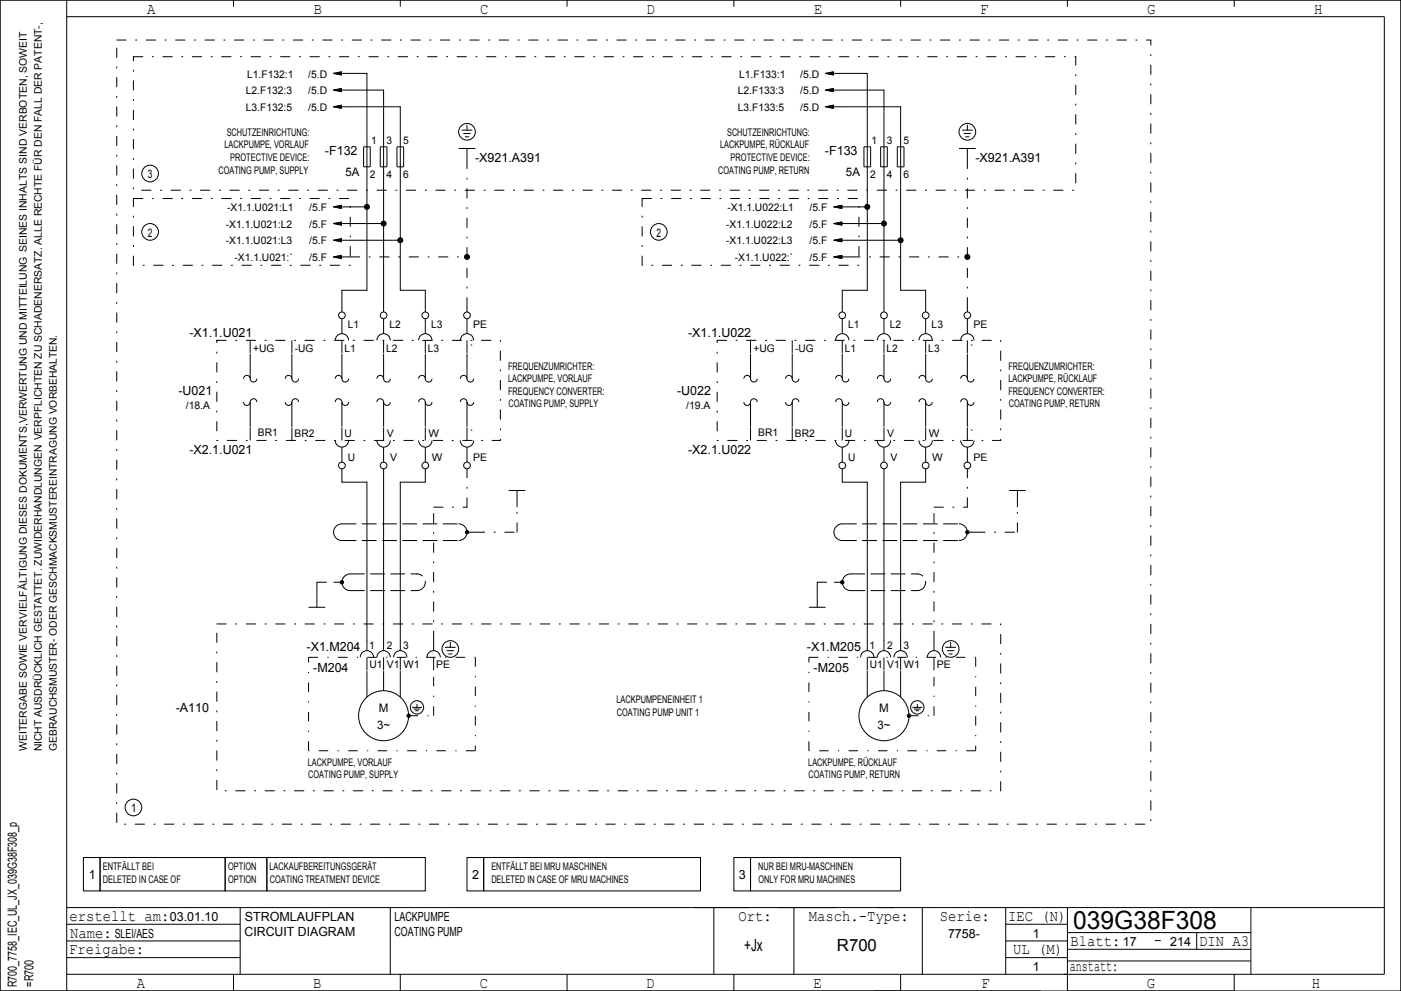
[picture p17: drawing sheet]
<svg xmlns="http://www.w3.org/2000/svg" width="420mm" height="297mm" viewBox="0 0 420 297" stroke-linecap="round" stroke-linejoin="round" font-family="sans-serif">
<defs><g id="words">
<text font-size="7.5" x="321.7" y="278.5">039G38F308</text>
<g font-size="5">
<text x="223.1" y="285">+Jx</text>
<text x="250.9" y="285">R700</text>
</g>
<g font-size="4.7">
<text x="44.1" y="4.2">A</text>
<text x="94" y="4.2">B</text>
<text x="143.9" y="4.2">C</text>
<text x="193.9" y="4.2">D</text>
<text x="244.1" y="4.2">E</text>
<text x="293.8" y="4.2">F</text>
<text x="344" y="4.2">G</text>
<text x="394" y="4.2">H</text>
<text x="20.8" y="276">erstellt am:</text>
<text x="221.3" y="276">Ort:</text>
<text x="242.5" y="276">Masch.­Type:</text>
<text x="281.7" y="276">Serie:</text>
<text x="302.2" y="276">IEC (N)</text>
<text x="21" y="281">Name:</text>
<text x="20.7" y="286">Freigabe:</text>
<text x="303.7" y="286">UL (M)</text>
<text x="320.9" y="283.5">Blatt:</text>
<text x="346" y="283.2">­</text>
<text x="359.5" y="283.5">DIN A3</text>
<text x="320.7" y="291">anstatt:</text>
<text x="41" y="296">A</text>
<text x="93.9" y="296">B</text>
<text x="143.8" y="296">C</text>
<text x="193.7" y="296">D</text>
<text x="243.9" y="296">E</text>
<text x="294.2" y="296">F</text>
<text x="343.8" y="296">G</text>
<text x="393.3" y="296">H</text>
</g>
<g font-size="3.8">
<text x="97.4" y="46.5">­F132</text>
<text x="247.3" y="46.5">­F133</text>
<text x="142.4" y="48.5">­X921.A391</text>
<text x="292.4" y="48.5">­X921.A391</text>
<text x="56.8" y="101">­X1.1.U021</text>
<text x="206.3" y="101">­X1.1.U022</text>
<text x="53.5" y="118.5">­U021</text>
<text x="203" y="118.5">­U022</text>
<text x="56.8" y="136">­X2.1.U021</text>
<text x="206.3" y="136">­X2.1.U022</text>
<text x="91.9" y="195">­X1.M204</text>
<text x="241.9" y="195">­X1.M205</text>
<text x="93.9" y="201.5">­M204</text>
<text x="243.9" y="201.5">­M205</text>
<text x="52.7" y="213.5">­A110</text>
<text x="26.6" y="263.5">1</text>
<text x="141.5" y="263.5">2</text>
<text x="221.5" y="263.5">3</text>
<text x="50.9" y="276">03.01.10</text>
<text x="73.4" y="276">STROMLAUFPLAN</text>
<text x="118.3" y="276">LACKPUMPE</text>
<text x="34.4" y="281">SLEI/AES</text>
<text x="73.3" y="280.5">CIRCUIT DIAGRAM</text>
<text x="118.3" y="280.5">COATING PUMP</text>
<text x="284.2" y="281">7758­</text>
<text x="309.6" y="281">1</text>
<text x="336.6" y="283.5">17</text>
<text x="350.8" y="283.5">214</text>
<text x="309.6" y="291">1</text>
<text x="5" y="295.8" transform="rotate(-90 5 295.8)">R700_7758_IEC_UL_JX_039G38F308_p</text>
<text x="10" y="295.7" transform="rotate(-90 10 295.7)">=R700</text>
</g>
<g font-size="3.5">
<text x="44.3" y="53.4">3</text>
<text x="103.6" y="52.9">5A</text>
<text x="253.6" y="52.9">5A</text>
<text x="44.3" y="70.9">2</text>
<text x="196.8" y="70.9">2</text>
<text x="113.5" y="213.4">M</text>
<text x="263.6" y="213.4">M</text>
<text x="113.1" y="218.4">3~</text>
<text x="263" y="218.4">3~</text>
<text x="39.3" y="243.4">1</text>
</g>
<g font-size="3.1">
<text x="74.1" y="23.2">L1.F132:1</text>
<text x="92.4" y="23.2">/5.D</text>
<text x="221.6" y="23.2">L1.F133:1</text>
<text x="239.9" y="23.2">/5.D</text>
<text x="73.7" y="28.3">L2.F132:3</text>
<text x="92.4" y="28.3">/5.D</text>
<text x="221.2" y="28.3">L2.F133:3</text>
<text x="239.9" y="28.3">/5.D</text>
<text x="73.7" y="33.2">L3.F132:5</text>
<text x="92.4" y="33.2">/5.D</text>
<text x="221.2" y="33.2">L3.F133:5</text>
<text x="239.9" y="33.2">/5.D</text>
<text x="68" y="40.7">SCHUTZEINRICHTUNG:</text>
<text x="218" y="40.7">SCHUTZEINRICHTUNG:</text>
<text x="67.3" y="44.5">LACKPUMPE, VORLAUF</text>
<text x="111.3" y="43.3">1</text>
<text x="115.9" y="43.3">3</text>
<text x="120.9" y="43.3">5</text>
<text x="215.9" y="44.5">LACKPUMPE, RÜCKLAUF</text>
<text x="261.3" y="43.3">1</text>
<text x="265.9" y="43.3">3</text>
<text x="270.9" y="43.3">5</text>
<text x="65.5" y="52">COATING PUMP, SUPPLY</text>
<text x="69" y="48.3">PROTECTIVE DEVICE:</text>
<text x="110.9" y="53.3">2</text>
<text x="115.9" y="53.3">4</text>
<text x="120.9" y="53.3">6</text>
<text x="215.3" y="52">COATING PUMP, RETURN</text>
<text x="219" y="48.3">PROTECTIVE DEVICE:</text>
<text x="260.9" y="53.3">2</text>
<text x="265.9" y="53.3">4</text>
<text x="270.9" y="53.3">6</text>
<text x="68.1" y="63.3">­X1.1.U021:L1</text>
<text x="92.7" y="63.3">/5.F</text>
<text x="218.1" y="63.3">­X1.1.U022:L1</text>
<text x="242.7" y="63.3">/5.F</text>
<text x="67.7" y="68.3">­X1.1.U021:L2</text>
<text x="92.7" y="68.3">/5.F</text>
<text x="217.7" y="68.3">­X1.1.U022:L2</text>
<text x="242.7" y="68.3">/5.F</text>
<text x="67.7" y="73.2">­X1.1.U021:L3</text>
<text x="92.7" y="73.2">/5.F</text>
<text x="217.7" y="73.2">­X1.1.U022:L3</text>
<text x="242.7" y="73.2">/5.F</text>
<text x="70.3" y="78.3">­X1.1.U021:`</text>
<text x="92.7" y="78.3">/5.F</text>
<text x="220.3" y="78.3">­X1.1.U022:`</text>
<text x="242.7" y="78.3">/5.F</text>
<text x="104.3" y="98.3">L1</text>
<text x="116.8" y="98.3">L2</text>
<text x="129.3" y="98.3">L3</text>
<text x="141.8" y="98.3">PE</text>
<text x="254.3" y="98.3">L1</text>
<text x="266.8" y="98.3">L2</text>
<text x="279.3" y="98.3">L3</text>
<text x="291.8" y="98.3">PE</text>
<text x="75.9" y="105.5">+UG</text>
<text x="88.4" y="105.5">­UG</text>
<text x="103.3" y="105.5">L1</text>
<text x="115.8" y="105.5">L2</text>
<text x="128.3" y="105.5">L3</text>
<text x="140.9" y="105.5">`</text>
<text x="225.9" y="105.5">+UG</text>
<text x="238.4" y="105.5">­UG</text>
<text x="253.3" y="105.5">L1</text>
<text x="265.8" y="105.5">L2</text>
<text x="278.3" y="105.5">L3</text>
<text x="290.9" y="105.5">`</text>
<text x="152.3" y="110.7">FREQUENZUMRICHTER:</text>
<text x="302.3" y="110.7">FREQUENZUMRICHTER:</text>
<text x="152.3" y="114.5">LACKPUMPE, VORLAUF</text>
<text x="152.3" y="118.3">FREQUENCY CONVERTER:</text>
<text x="302.3" y="114.5">LACKPUMPE, RÜCKLAUF</text>
<text x="302.3" y="118.3">FREQUENCY CONVERTER:</text>
<text x="55.7" y="122.6">/18.A</text>
<text x="152.4" y="122">COATING PUMP, SUPPLY</text>
<text x="205.7" y="122.6">/19.A</text>
<text x="302.4" y="122">COATING PUMP, RETURN</text>
<text x="77.3" y="130.8">BR1</text>
<text x="88.3" y="131">BR2</text>
<text x="103.3" y="131">U</text>
<text x="116" y="131">V</text>
<text x="128.5" y="131">W</text>
<text x="140.9" y="131">`</text>
<text x="227.3" y="130.8">BR1</text>
<text x="238.3" y="131">BR2</text>
<text x="253.3" y="131">U</text>
<text x="266" y="131">V</text>
<text x="278.5" y="131">W</text>
<text x="290.9" y="131">`</text>
<text x="104.3" y="138.3">U</text>
<text x="117" y="138.3">V</text>
<text x="129.5" y="138.3">W</text>
<text x="141.8" y="138.3">PE</text>
<text x="254.3" y="138.3">U</text>
<text x="267" y="138.3">V</text>
<text x="279.5" y="138.3">W</text>
<text x="291.8" y="138.3">PE</text>
<text x="110.7" y="194.5">1</text>
<text x="116" y="194.5">2</text>
<text x="120.9" y="194.5">3</text>
<text x="260.7" y="194.5">1</text>
<text x="266" y="194.5">2</text>
<text x="270.9" y="194.5">3</text>
<text x="110.8" y="200.2">U1</text>
<text x="116" y="200.2">V1</text>
<text x="121" y="200.2">W1</text>
<text x="130.8" y="200.2">PE</text>
<text x="260.8" y="200.2">U1</text>
<text x="266" y="200.2">V1</text>
<text x="271" y="200.2">W1</text>
<text x="280.8" y="200.2">PE</text>
<text x="184.8" y="210.7">LACKPUMPENEINHEIT 1</text>
<text x="184.9" y="214.5">COATING PUMP UNIT 1</text>
<text x="8" y="225" transform="rotate(-90 8 225)">WEITERGABE SOWIE VERVIELFÄLTIGUNG DIESES DOKUMENTS,VERWERTUNG UND MITTEILUNG SEINES INHALTS SIND VERBOTEN, SOWEIT</text>
<text x="12.5" y="225.2" transform="rotate(-90 12.5 225.2)">NICHT AUSDRÜCKLICH GESTATTET. ZUWIDERHANDLUNGEN VERPFLICHTEN ZU SCHADENERSATZ. ALLE RECHTE FÜR DEN FALL DER PATENT­,</text>
<text x="17" y="225.1" transform="rotate(-90 17 225.1)">GEBRAUCHSMUSTER­ ODER GESCHMACKSMUSTEREINTRAGUNG VORBEHALTEN.</text>
<text x="92.3" y="229.5">LACKPUMPE, VORLAUF</text>
<text x="92.4" y="233.3">COATING PUMP, SUPPLY</text>
<text x="242.3" y="229.5">LACKPUMPE, RÜCKLAUF</text>
<text x="242.4" y="233.3">COATING PUMP, RETURN</text>
<text x="30.8" y="260.8">ENTFÄLLT BEI</text>
<text x="68.4" y="260.8">OPTION</text>
<text x="80.8" y="260.8">LACKAUFBEREITUNGSGERÄT</text>
<text x="147.3" y="260.8">ENTFÄLLT BEI MRU MASCHINEN</text>
<text x="227.3" y="260.8">NUR BEI MRU­MASCHINEN</text>
<text x="30.8" y="264.5">DELETED IN CASE OF</text>
<text x="68.4" y="264.5">OPTION</text>
<text x="80.9" y="264.5">COATING TREATMENT DEVICE</text>
<text x="147.3" y="264.5">DELETED IN CASE OF MRU MACHINES</text>
<text x="227.4" y="264.5">ONLY FOR MRU MACHINES</text>
</g>
</g></defs>
<g fill="none" stroke="#000" stroke-width=".3" stroke-dasharray="2.8 2.8 .4 2.8">
<path d="M35 12h310v235h-310zM40 17h282.5v40h-282.5zM40 59.5h65v20h-65zM192.5 59.5h65v20h-65zM105 77h35M140 77v-27.5M255 77h35M290 77v-27.5M140 92v-15M290 92v-15M65 102h85v30h-85zM215 102h85v30h-85z"/>
<path d="M130 152h10M140 152v-10M142.5 159.5h12.5M155 159.5v-7.5M280 152h10M290 152v-10M292.5 159.5h12.5M305 159.5v-7.5M95 177v-2.5M95 174.5h5M245 177v-2.5M245 174.5h5"/>
<path d="M65 187h235v50h-235zM130 192v-40M280 192v-40"/>
</g>
<g fill="none" stroke="#000" stroke-width=".3" stroke-dasharray="4.2 1.8">
<path d="M75 109.5v-2.5M87.5 109.5v-2.5M102.5 109.5v-2.5M115 109.5v-2.5M127.5 109.5v-2.5M140 109.5v-2.5M225 109.5v-2.5M237.5 109.5v-2.5M252.5 109.5v-2.5M265 109.5v-2.5M277.5 109.5v-2.5M290 109.5v-2.5"/>
<path d="M75 127v-2.5M87.5 127v-2.5M102.5 127v-2.5M115 127v-2.5M127.5 127v-2.5M140 127v-2.5M225 127v-2.5M237.5 127v-2.5M252.5 127v-2.5M265 127v-2.5M277.5 127v-2.5M290 127v-2.5"/>
<path d="M102.5 157h35M252.5 157h35M102.5 162h35M105 177h20M105 172h20M125 177a2.5 2.5 0 0 0 2.5-2.5 2.5 2.5 0 0 0-2.5-2.5M252.5 162h35M255 177h20M255 172h20M275 177a2.5 2.5 0 0 0 2.5-2.5 2.5 2.5 0 0 0-2.5-2.5"/>
</g>
<g fill="none" stroke="#000" stroke-width=".3">
<path d="M0 0h420v297h-420zM20 0v297M20 5h395v287h-395M70 0v2M120 0v2M170 0v2M220 0v2M270 0v2M320 0v2M370 0v2M99.9 32h20.1v55h7.5v6.5M99.9 22h10.1v65h-7.5v6.5"/>
<path d="M99.9 27h15.1v66.5M99.9 32l2.6 .5M99.9 27l2.6 .5M99.9 22l2.6 .5M100.5 31.9h2M100.5 26.9h2M100.5 21.9h2M100.6 32.1h1.9M100.6 27.1h1.9M100.6 22.1h1.9M101 32.2h1.5M101 31.8h1.5"/>
<path d="M101 27.2h1.5M101 26.8h1.5M101 22.2h1.5M101 21.8h1.5M101.5 32.3h1M101.5 31.7h1M101.5 27.3h1M101.5 26.7h1M101.5 22.3h1M101.5 21.7h1M102.1 32.4h.4M102.1 31.6h.4"/>
<path d="M102.1 27.4h.4M102.1 26.6h.4M102.1 22.4h.4M102.1 21.6h.4M102.5 31.5l-2.6 .5M102.5 26.5l-2.6 .5M102.5 21.5l-2.6 .5M138.5 39h3M140 37.5v1.5M247.4 32h22.6v55h7.5v6.5M247.4 22h12.6v65h-7.5v6.5M247.4 27h17.6v66.5"/>
<path d="M247.4 32l2.6 .5M247.4 27l2.6 .5M247.4 22l2.6 .5M248 31.9h2M248 26.9h2M248 21.9h2M248.1 32.1h1.9M248.1 27.1h1.9M248.1 22.1h1.9M248.5 32.2h1.5M248.5 31.8h1.5M248.5 27.2h1.5"/>
<path d="M248.5 26.8h1.5M248.5 22.2h1.5M248.5 21.8h1.5M249 32.3h1M249 31.7h1M249 27.3h1M249 26.7h1M249 22.3h1M249 21.7h1M249.6 32.4h.4M249.6 31.6h.4M249.6 27.4h.4"/>
<path d="M249.6 26.6h.4M249.6 22.4h.4M249.6 21.6h.4M250 31.5l-2.6 .5M250 26.5l-2.6 .5M250 21.5l-2.6 .5M288.5 39h3M290 37.5v1.5M109 44h2v6h-2zM114 44h2v6h-2zM119 44h2v6h-2zM137.5 44.5h5"/>
<path d="M139 40h2M139.5 41h1M140 44.5v5M259 44h2v6h-2zM264 44h2v6h-2zM269 44h2v6h-2zM287.5 44.5h5M289 40h2M289.5 41h1M290 44.5v5M99.9 77h5.1M99.9 77l2.6 .5"/>
<path d="M99.9 67h15.1M99.9 67l2.6 .5M99.9 72h20.1M99.9 72l2.6 .5M99.9 62h10.1M99.9 62l2.6 .5M100.5 76.9h2M100.5 66.9h2M100.5 71.9h2M100.5 61.9h2M100.6 77.1h1.9M100.6 67.1h1.9"/>
<path d="M100.6 72.1h1.9M100.6 62.1h1.9M101 77.2h1.5M101 76.8h1.5M101 67.2h1.5M101 66.8h1.5M101 72.2h1.5M101 71.8h1.5M101 62.2h1.5M101 61.8h1.5M101.5 77.3h1M101.5 76.7h1"/>
<path d="M101.5 67.3h1M101.5 66.7h1M101.5 72.3h1M101.5 71.7h1M101.5 62.3h1M101.5 61.7h1M102.1 77.4h.4M102.1 76.6h.4M102.1 67.4h.4M102.1 66.6h.4M102.1 72.4h.4M102.1 71.6h.4"/>
<path d="M102.1 62.4h.4M102.1 61.6h.4M102.5 76.5l-2.6 .5M102.5 66.5l-2.6 .5M102.5 71.5l-2.6 .5M102.5 61.5l-2.6 .5M249.9 77h5.1M249.9 67h15.1M249.9 72h20.1M249.9 62h10.1M249.9 62l2.6 .5M249.9 72l2.6 .5"/>
<path d="M249.9 67l2.6 .5M249.9 77l2.6 .5M250.5 76.9h2M250.5 66.9h2M250.5 71.9h2M250.5 61.9h2M250.6 77.1h1.9M250.6 67.1h1.9M250.6 72.1h1.9M250.6 62.1h1.9M251 77.2h1.5M251 76.8h1.5"/>
<path d="M251 67.2h1.5M251 66.8h1.5M251 72.2h1.5M251 71.8h1.5M251 62.2h1.5M251 61.8h1.5M251.5 77.3h1M251.5 76.7h1M251.5 67.3h1M251.5 66.7h1M251.5 72.3h1M251.5 71.7h1"/>
<path d="M251.5 62.3h1M251.5 61.7h1M252.1 77.4h.4M252.1 76.6h.4M252.1 67.4h.4M252.1 66.6h.4M252.1 72.4h.4M252.1 71.6h.4M252.1 62.4h.4M252.1 61.6h.4M252.5 61.5l-2.6 .5M252.5 71.5l-2.6 .5"/>
<path d="M252.5 66.5l-2.6 .5M252.5 76.5l-2.6 .5M102.5 95.5v4.5M115 95.5v4.5M127.5 95.5v4.5M140 92v1.5M140 95.5v4.5M252.5 95.5v4.5M265 95.5v4.5M277.5 95.5v4.5M290 92v1.5M290 95.5v4.5"/>
<path d="M73 113.5a1 1 0 0 1 1-1 1 1 0 0 1 1 1M75 113.5a1 1 0 0 0 1 1 1 1 0 0 0 1-1M75 102v3.9M75 106.1v.9M75 109.5v4M85.5 113.5a1 1 0 0 1 1-1 1 1 0 0 1 1 1M87.5 113.5a1 1 0 0 0 1 1 1 1 0 0 0 1-1M87.5 102v3.9M87.5 106.1v.9M87.5 109.5v4M100.5 102a2 2 0 0 1 2-2 2 2 0 0 1 2 2M100.5 113.5a1 1 0 0 1 1-1 1 1 0 0 1 1 1"/>
<path d="M102.5 113.5a1 1 0 0 0 1 1 1 1 0 0 0 1-1M102.5 102v3.9M102.5 106.1v.9M102.5 109.5v4M113 113.5a1 1 0 0 1 1-1 1 1 0 0 1 1 1M113 102a2 2 0 0 1 2-2 2 2 0 0 1 2 2M115 113.5a1 1 0 0 0 1 1 1 1 0 0 0 1-1M115 102v3.9M115 106.1v.9M115 109.5v4M125.5 102a2 2 0 0 1 2-2 2 2 0 0 1 2 2M125.5 113.5a1 1 0 0 1 1-1 1 1 0 0 1 1 1"/>
<path d="M127.5 113.5a1 1 0 0 0 1 1 1 1 0 0 0 1-1M127.5 102v3.9M127.5 106.1v.9M127.5 109.5v4M138 113.5a1 1 0 0 1 1-1 1 1 0 0 1 1 1M138 102a2 2 0 0 1 2-2 2 2 0 0 1 2 2M140 113.5a1 1 0 0 0 1 1 1 1 0 0 0 1-1M140 102v3.9M140 106.1v.9M140 109.5v4M223 113.5a1 1 0 0 1 1-1 1 1 0 0 1 1 1M225 113.5a1 1 0 0 0 1 1 1 1 0 0 0 1-1"/>
<path d="M225 102v3.9M225 106.1v.9M225 109.5v4M235.5 113.5a1 1 0 0 1 1-1 1 1 0 0 1 1 1M237.5 113.5a1 1 0 0 0 1 1 1 1 0 0 0 1-1M237.5 102v3.9M237.5 106.1v.9M237.5 109.5v4M250.5 102a2 2 0 0 1 2-2 2 2 0 0 1 2 2M250.5 113.5a1 1 0 0 1 1-1 1 1 0 0 1 1 1M252.5 113.5a1 1 0 0 0 1 1 1 1 0 0 0 1-1M252.5 102v3.9"/>
<path d="M252.5 106.1v.9M252.5 109.5v4M263 113.5a1 1 0 0 1 1-1 1 1 0 0 1 1 1M263 102a2 2 0 0 1 2-2 2 2 0 0 1 2 2M265 113.5a1 1 0 0 0 1 1 1 1 0 0 0 1-1M265 102v3.9M265 106.1v.9M265 109.5v4M275.5 102a2 2 0 0 1 2-2 2 2 0 0 1 2 2M275.5 113.5a1 1 0 0 1 1-1 1 1 0 0 1 1 1M277.5 113.5a1 1 0 0 0 1 1 1 1 0 0 0 1-1M277.5 102v3.9"/>
<path d="M277.5 106.1v.9M277.5 109.5v4M288 113.5a1 1 0 0 1 1-1 1 1 0 0 1 1 1M288 102a2 2 0 0 1 2-2 2 2 0 0 1 2 2M290 113.5a1 1 0 0 0 1 1 1 1 0 0 0 1-1M290 102v3.9M290 106.1v.9M290 109.5v4M73 120.5a1 1 0 0 0 1 1 1 1 0 0 0 1-1M75 120.5a1 1 0 0 1 1-1 1 1 0 0 1 1 1M75 120.5v4M75 127v.9"/>
<path d="M75 128.1v3.9M85.5 120.5a1 1 0 0 0 1 1 1 1 0 0 0 1-1M87.5 120.5a1 1 0 0 1 1-1 1 1 0 0 1 1 1M87.5 120.5v4M87.5 127v.9M87.5 128.1v3.9M100.5 120.5a1 1 0 0 1 1-1 1 1 0 0 1 1 1M100.5 132a2 2 0 0 0 2 2 2 2 0 0 0 2-2M102.5 120.5a1 1 0 0 0 1 1 1 1 0 0 0 1-1M102.5 120.5v4M102.5 127v.9M102.5 128.1v3.9"/>
<path d="M102.5 134v4.5M113 132a2 2 0 0 0 2 2 2 2 0 0 0 2-2M113 120.5a1 1 0 0 1 1-1 1 1 0 0 1 1 1M115 120.5a1 1 0 0 0 1 1 1 1 0 0 0 1-1M115 120.5v4M115 127v.9M115 128.1v3.9M115 134v4.5M125.5 120.5a1 1 0 0 1 1-1 1 1 0 0 1 1 1M125.5 132a2 2 0 0 0 2 2 2 2 0 0 0 2-2M127.5 120.5a1 1 0 0 0 1 1 1 1 0 0 0 1-1M127.5 120.5v4"/>
<path d="M127.5 127v.9M127.5 128.1v3.9M127.5 134v4.5M138 120.5a1 1 0 0 1 1-1 1 1 0 0 1 1 1M138 132a2 2 0 0 0 2 2 2 2 0 0 0 2-2M140 120.5a1 1 0 0 0 1 1 1 1 0 0 0 1-1M140 120.5v4M140 127v.9M140 128.1v3.9M140 134v4.5M223 120.5a1 1 0 0 0 1 1 1 1 0 0 0 1-1M225 120.5a1 1 0 0 1 1-1 1 1 0 0 1 1 1"/>
<path d="M225 120.5v4M225 127v.9M225 128.1v3.9M235.5 120.5a1 1 0 0 0 1 1 1 1 0 0 0 1-1M237.5 120.5a1 1 0 0 1 1-1 1 1 0 0 1 1 1M237.5 120.5v4M237.5 127v.9M237.5 128.1v3.9M250.5 120.5a1 1 0 0 1 1-1 1 1 0 0 1 1 1M250.5 132a2 2 0 0 0 2 2 2 2 0 0 0 2-2M252.5 120.5a1 1 0 0 0 1 1 1 1 0 0 0 1-1M252.5 120.5v4"/>
<path d="M252.5 127v.9M252.5 128.1v3.9M252.5 134v4.5M263 132a2 2 0 0 0 2 2 2 2 0 0 0 2-2M263 120.5a1 1 0 0 1 1-1 1 1 0 0 1 1 1M265 120.5a1 1 0 0 0 1 1 1 1 0 0 0 1-1M265 120.5v4M265 127v.9M265 128.1v3.9M265 134v4.5M275.5 120.5a1 1 0 0 1 1-1 1 1 0 0 1 1 1M275.5 132a2 2 0 0 0 2 2 2 2 0 0 0 2-2"/>
<path d="M277.5 120.5a1 1 0 0 0 1 1 1 1 0 0 0 1-1M277.5 120.5v4M277.5 127v.9M277.5 128.1v3.9M277.5 134v4.5M288 120.5a1 1 0 0 1 1-1 1 1 0 0 1 1 1M288 132a2 2 0 0 0 2 2 2 2 0 0 0 2-2M290 120.5a1 1 0 0 0 1 1 1 1 0 0 0 1-1M290 120.5v4M290 127v.9M290 128.1v3.9M290 134v4.5"/>
<path d="M102.5 157a2.5 2.5 0 0 0-2.5 2.5 2.5 2.5 0 0 0 2.5 2.5M102.5 140.5v4h7.5v50.5M115 140.5v54.5M127.5 140.5v4h-7.5v50.5M137.5 157a2.5 2.5 0 0 1 2.5 2.5 2.5 2.5 0 0 1-2.5 2.5M140 140.5v1.5M152.5 147h5M155 147v5M252.5 157a2.5 2.5 0 0 0-2.5 2.5 2.5 2.5 0 0 0 2.5 2.5M252.5 140.5v4h7.5v50.5M265 140.5v54.5M277.5 140.5v4h-7.5v50.5"/>
<path d="M287.5 157a2.5 2.5 0 0 1 2.5 2.5 2.5 2.5 0 0 1-2.5 2.5M290 140.5v1.5M302.5 147h5M305 147v5M95 177v5M105 172a2.5 2.5 0 0 0-2.5 2.5 2.5 2.5 0 0 0 2.5 2.5M245 177v5M255 172a2.5 2.5 0 0 0-2.5 2.5 2.5 2.5 0 0 0 2.5 2.5M92.5 182h5M108 197a2 2 0 0 1 2-2 2 2 0 0 1 2 2M110 197v3.9M113 197a2 2 0 0 1 2-2 2 2 0 0 1 2 2"/>
<path d="M115 197v3.9M118 197a2 2 0 0 1 2-2 2 2 0 0 1 2 2M120 197v3.9M128 197a2 2 0 0 1 2-2 2 2 0 0 1 2 2M130 192v3M130 197v3.9M133.5 194h3M134 195h2M134.5 196h1M135 192.5v1.5M242.5 182h5M258 197a2 2 0 0 1 2-2 2 2 0 0 1 2 2"/>
<path d="M260 197v3.9M263 197a2 2 0 0 1 2-2 2 2 0 0 1 2 2M265 197v3.9M268 197a2 2 0 0 1 2-2 2 2 0 0 1 2 2M270 197v3.9M278 197a2 2 0 0 1 2-2 2 2 0 0 1 2 2M280 192v3M280 197v3.9M283.5 194h3M284 195h2M284.5 196h1M285 192.5v1.5"/>
<path d="M110 201.1v7.8M115 201.1v5.9M120 201.1v7.8M123.5 212h3M124 212.5h2M124.5 213h1M125 211v1M260 201.1v7.8M265 201.1v5.9M270 201.1v7.8M273.5 212h3M274 212.5h2"/>
<path d="M274.5 213h1M275 211v1M25 257h5v10h-5zM30 257h37.5v10h-37.5zM67.5 257h12.5v10h-12.5zM80 257h47.5v10h-47.5zM140 257h5v10h-5zM145 257h65v10h-65zM220 257h5v10h-5zM225 257h45v10h-45zM20 277h52M20 272h395"/>
<path d="M72 272v20M117 272v20M214 272v20M238 272v20M276.5 272v20M301.5 272v20M301.5 277h18.5M320 272v25h50v-5M320 279.5h55M358.7 279.5v5M375 272v20M20 287h52"/>
<path d="M20 282h52M70 292v5M120 292v5M170 292v5M220 292v5M270 292v5M301.5 287h18.5M301.5 282h18.5M312 297h-312v-297h420v297M320 284.5h55M320 288h55"/>
<circle cx="140" cy="39.5" r="2.5"/>
<circle cx="290" cy="39.5" r="2.5"/>
<circle cx="45" cy="52" r="2.5"/>
<circle cx="45" cy="69.5" r="2.5"/>
<circle cx="197.5" cy="69.5" r="2.5"/>
<circle cx="102.5" cy="94.5" r="1"/>
<circle cx="115" cy="94.5" r="1"/>
<circle cx="127.5" cy="94.5" r="1"/>
<circle cx="140" cy="94.5" r="1"/>
<circle cx="252.5" cy="94.5" r="1"/>
<circle cx="265" cy="94.5" r="1"/>
<circle cx="277.5" cy="94.5" r="1"/>
<circle cx="290" cy="94.5" r="1"/>
<circle cx="102.5" cy="139.5" r="1"/>
<circle cx="115" cy="139.5" r="1"/>
<circle cx="127.5" cy="139.5" r="1"/>
<circle cx="140" cy="139.5" r="1"/>
<circle cx="252.5" cy="139.5" r="1"/>
<circle cx="265" cy="139.5" r="1"/>
<circle cx="277.5" cy="139.5" r="1"/>
<circle cx="290" cy="139.5" r="1"/>
<circle cx="140" cy="159.5" r=".5"/>
<circle cx="140" cy="159.5" r=".3"/>
<circle cx="140" cy="159.5" r=".4"/>
<circle cx="140" cy="159.5" r=".2"/>
<circle cx="140" cy="159.5" r=".1"/>
<circle cx="290" cy="159.5" r=".3"/>
<circle cx="290" cy="159.5" r=".4"/>
<circle cx="290" cy="159.5" r=".5"/>
<circle cx="290" cy="159.5" r=".1"/>
<circle cx="290" cy="159.5" r=".2"/>
<circle cx="102.5" cy="174.5" r=".4"/>
<circle cx="102.5" cy="174.5" r=".5"/>
<circle cx="102.5" cy="174.5" r=".3"/>
<circle cx="102.5" cy="174.5" r=".1"/>
<circle cx="102.5" cy="174.5" r=".2"/>
<circle cx="252.5" cy="174.5" r=".4"/>
<circle cx="252.5" cy="174.5" r=".3"/>
<circle cx="252.5" cy="174.5" r=".5"/>
<circle cx="252.5" cy="174.5" r=".1"/>
<circle cx="252.5" cy="174.5" r=".2"/>
<circle cx="135" cy="194.5" r="2.5"/>
<circle cx="285" cy="194.5" r="2.5"/>
<circle cx="115" cy="214.5" r="7.5"/>
<circle cx="125" cy="212" r="2"/>
<circle cx="265" cy="214.5" r="7.5"/>
<circle cx="275" cy="212" r="2"/>
<circle cx="40" cy="242" r="2.5"/>
</g>
<path d="M142.5 159.5h-2.5M292.5 159.5h-2.5M100 174.5h2.5M250 174.5h2.5" fill="none" stroke="#000" stroke-width=".3" stroke-dasharray="4.2 1.8" stroke-linecap="butt"/>
<path d="M92.5 197h50M142.5 197v28M242.5 197h50M292.5 197v28M122.5 214.5h7.5M130 214.5v-13.4M272.5 214.5h7.5M280 214.5v-13.4M92.5 225v-28M142.5 225h-50M242.5 225v-28M292.5 225h-50" fill="none" stroke="#000" stroke-width=".3" stroke-dasharray="2.8 2.8 .4 2.8" stroke-linecap="butt"/>
<g fill="#000" stroke="#000" stroke-width=".3">
<circle cx="122.5" cy="214.5" r=".5"/>
<circle cx="272.5" cy="214.5" r=".5"/>
</g>
<g fill="#000">
<circle cx="110" cy="62" r=".9"/>
<circle cx="115" cy="67" r=".9"/>
<circle cx="120" cy="72" r=".9"/>
<circle cx="140" cy="77" r=".9"/>
<circle cx="260" cy="62" r=".9"/>
<circle cx="265" cy="67" r=".9"/>
<circle cx="270" cy="72" r=".9"/>
<circle cx="290" cy="77" r=".9"/>
</g>
<use href="#words"/>
</svg>
